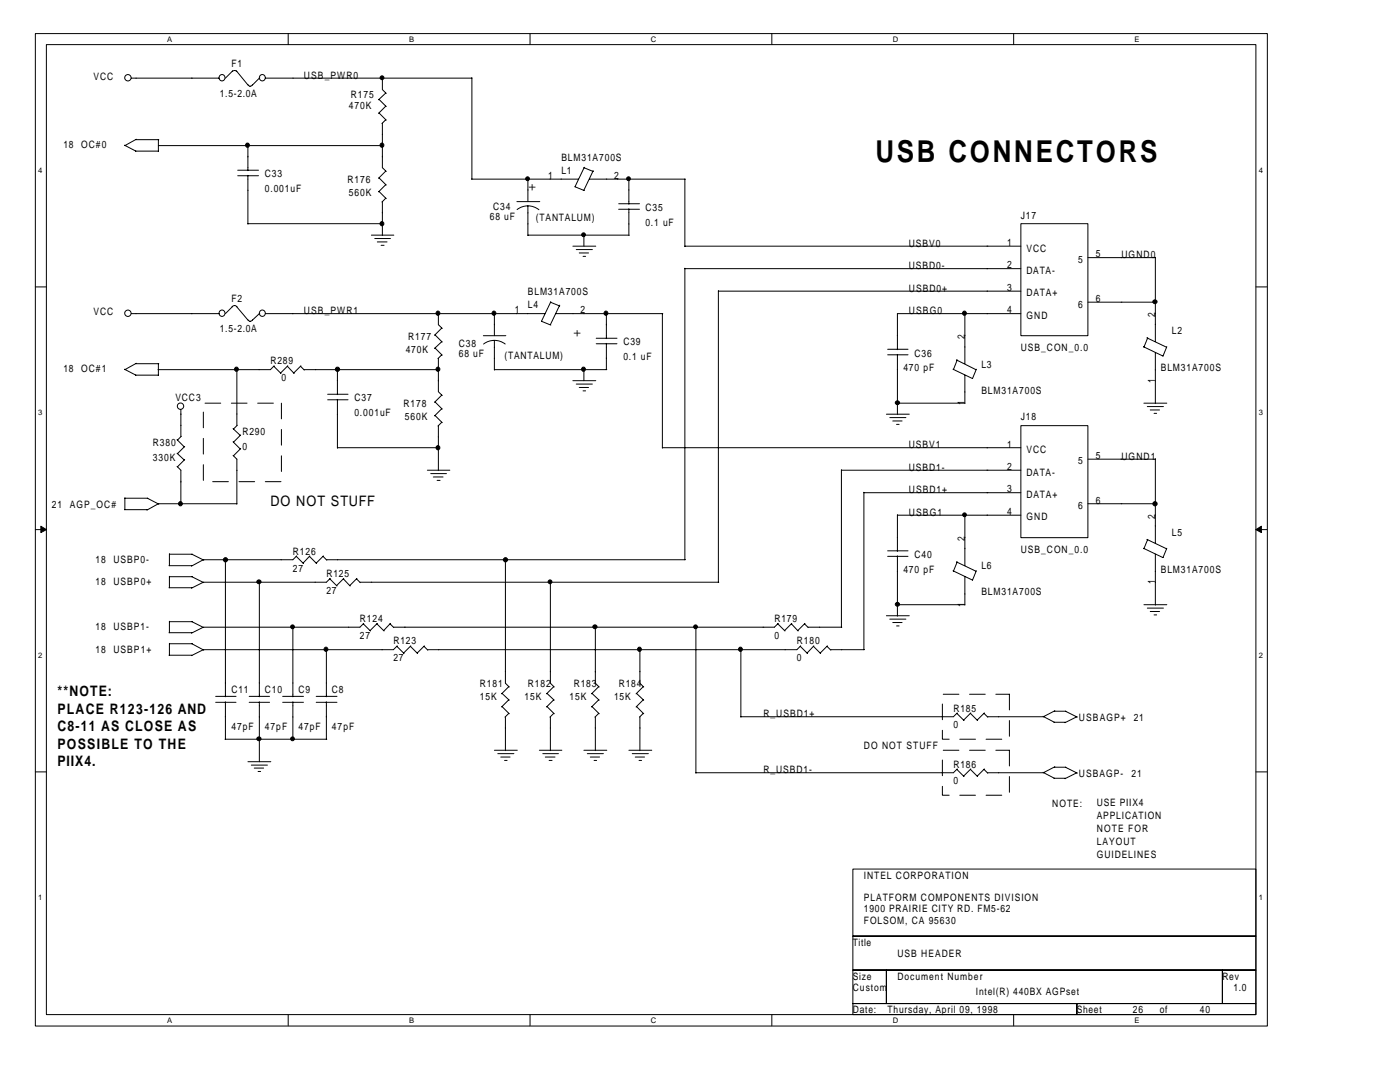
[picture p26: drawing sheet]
<svg xmlns="http://www.w3.org/2000/svg" width="279mm" height="216mm" viewBox="0 0 279 216" stroke-linecap="round" stroke-linejoin="round" font-family="sans-serif">
<defs><g id="words">
<text font-size="6" x="174.7" y="32.3">USB CONNECTORS</text>
<g font-size="2.9">
<text x="105.4" y="38.1">+</text>
<text x="114.3" y="67.2">+</text>
<text x="54" y="101">DO NOT STUFF</text>
<text x="11.5" y="139">**NOTE:</text>
<text x="11.5" y="142.4">PLACE R123-126 AND</text>
<text x="11.5" y="145.9">C8-11 AS CLOSE AS</text>
<text x="11.5" y="149.4">POSSIBLE TO THE</text>
<text x="11.5" y="152.8">PIIX4.</text>
</g>
<g font-size="2">
<text x="18.7" y="16">VCC</text>
<text x="46.2" y="13.3">F1</text>
<text x="60.6" y="15.7">USB_PWR0</text>
<text x="43.9" y="19.3">1.5-2.0A</text>
<text x="69.6" y="21.7">470K</text>
<text x="70" y="19.5">R175</text>
<text x="12.6" y="29.6">18</text>
<text x="16.2" y="29.6">OC#0</text>
<text x="52.9" y="35.4">C33</text>
<text x="109.4" y="35.6">1</text>
<text x="112" y="34.7">L1</text>
<text x="112" y="32.1">BLM31A700S</text>
<text x="122.5" y="35.6">2</text>
<text x="52.9" y="38.3">0.001uF</text>
<text x="69.4" y="36.6">R176</text>
<text x="69.6" y="39.2">560K</text>
<text x="98.4" y="41.9">C34</text>
<text x="97.7" y="43.9">68 uF</text>
<text x="107" y="44.1">(TANTALUM)</text>
<text x="128.8" y="42.1">C35</text>
<text x="128.8" y="45">0.1 uF</text>
<text x="203.7" y="43.7">J17</text>
<text x="181.4" y="53.7">USBD0-</text>
<text x="181.4" y="49.3">USBV0</text>
<text x="201" y="49.1">1</text>
<text x="201" y="53.5">2</text>
<text x="204.8" y="50.2">VCC</text>
<text x="215.2" y="52.4">5</text>
<text x="218.7" y="51.3">5</text>
<text x="223.8" y="51.5">UGND0</text>
<text x="105.4" y="58.9">BLM31A700S</text>
<text x="181.4" y="58.2">USBD0+</text>
<text x="201" y="58">3</text>
<text x="204.8" y="59.1">DATA+</text>
<text x="204.8" y="54.6">DATA-</text>
<text x="18.7" y="62.9">VCC</text>
<text x="46.2" y="60.2">F2</text>
<text x="60.6" y="62.6">USB_PWR1</text>
<text x="102.7" y="62.5">1</text>
<text x="105.4" y="61.5">L4</text>
<text x="115.9" y="62.5">2</text>
<text x="181.4" y="62.6">USBG0</text>
<text x="201" y="62.5">4</text>
<text x="204.8" y="63.6">GND</text>
<text x="215.2" y="61.4">6</text>
<text x="218.7" y="60.3">6</text>
<text x="230.5" y="63.3" transform="rotate(-90 230.5 63.3)">2</text>
<text x="43.9" y="66.3">1.5-2.0A</text>
<text x="81" y="70.5">470K</text>
<text x="81.5" y="67.8">R177</text>
<text x="91.6" y="69.2">C38</text>
<text x="91.6" y="71.2">68 uF</text>
<text x="100.7" y="71.6">(TANTALUM)</text>
<text x="124.4" y="68.9">C39</text>
<text x="124.4" y="71.9">0.1 uF</text>
<text x="182.5" y="71.2">C36</text>
<text x="192.5" y="67.7" transform="rotate(-90 192.5 67.7)">2</text>
<text x="203.7" y="70.1">USB_CON_0.0</text>
<text x="233.9" y="66.7">L2</text>
<text x="12.6" y="74.3">18</text>
<text x="16.2" y="74.3">OC#1</text>
<text x="54" y="72.7">R289</text>
<text x="56.2" y="76.1">0</text>
<text x="180.3" y="74.1">470 pF</text>
<text x="195.9" y="73.4">L3</text>
<text x="230.5" y="76.4" transform="rotate(-90 230.5 76.4)">1</text>
<text x="231.7" y="74.1">BLM31A700S</text>
<text x="35" y="80.1">VCC3</text>
<text x="70.7" y="80.1">C37</text>
<text x="70.7" y="83">0.001uF</text>
<text x="80.5" y="81.3">R178</text>
<text x="80.8" y="83.9">560K</text>
<text x="192.5" y="80.9" transform="rotate(-90 192.5 80.9)">1</text>
<text x="195.9" y="78.6">BLM31A700S</text>
<text x="203.7" y="83.9">J18</text>
<text x="30.5" y="89.1">R380</text>
<text x="48.4" y="86.9">R290</text>
<text x="48.4" y="89.7">0</text>
<text x="181.4" y="89.5">USBV1</text>
<text x="201" y="89.3">1</text>
<text x="30.5" y="91.9">330K</text>
<text x="181.4" y="94">USBD1-</text>
<text x="201" y="93.8">2</text>
<text x="204.8" y="90.4">VCC</text>
<text x="204.8" y="94.9">DATA-</text>
<text x="215.2" y="92.6">5</text>
<text x="218.7" y="91.5">5</text>
<text x="223.8" y="91.8">UGND1</text>
<text x="10.4" y="101.3">21</text>
<text x="13.9" y="101.3">AGP_OC#</text>
<text x="181.4" y="98.5">USBD1+</text>
<text x="201" y="98.2">3</text>
<text x="204.8" y="99.3">DATA+</text>
<text x="215.2" y="101.6">6</text>
<text x="218.7" y="100.5">6</text>
<text x="181.4" y="102.9">USBG1</text>
<text x="192.5" y="108" transform="rotate(-90 192.5 108)">2</text>
<text x="201" y="102.7">4</text>
<text x="204.8" y="103.8">GND</text>
<text x="230.5" y="103.5" transform="rotate(-90 230.5 103.5)">2</text>
<text x="233.9" y="106.9">L5</text>
<text x="19.1" y="112.3">18</text>
<text x="22.6" y="112.3">USBP0-</text>
<text x="58.4" y="110.7">R126</text>
<text x="182.5" y="111.4">C40</text>
<text x="195.9" y="113.6">L6</text>
<text x="203.7" y="110.3">USB_CON_0.0</text>
<text x="19.1" y="116.7">18</text>
<text x="22.6" y="116.7">USBP0+</text>
<text x="58.4" y="114.1">27</text>
<text x="65.1" y="115.2">R125</text>
<text x="65.1" y="118.5">27</text>
<text x="180.3" y="114.3">470 pF</text>
<text x="195.9" y="118.8">BLM31A700S</text>
<text x="230.5" y="116.6" transform="rotate(-90 230.5 116.6)">1</text>
<text x="231.7" y="114.3">BLM31A700S</text>
<text x="19.1" y="125.7">18</text>
<text x="22.6" y="125.7">USBP1-</text>
<text x="71.8" y="124.1">R124</text>
<text x="154.5" y="124.1">R179</text>
<text x="192.5" y="121.1" transform="rotate(-90 192.5 121.1)">1</text>
<text x="19.1" y="130.2">18</text>
<text x="22.6" y="130.2">USBP1+</text>
<text x="71.8" y="127.5">27</text>
<text x="78.5" y="128.6">R123</text>
<text x="78.5" y="132">27</text>
<text x="154.5" y="127.5">0</text>
<text x="159" y="128.6">R180</text>
<text x="159" y="132">0</text>
<text x="95.8" y="137.1">R181</text>
<text x="105.4" y="137.1">R182</text>
<text x="114.5" y="137.1">R183</text>
<text x="123.5" y="137.1">R184</text>
<text x="46.2" y="138.2">C11</text>
<text x="52.9" y="138.2">C10</text>
<text x="59.5" y="138.2">C9</text>
<text x="66.2" y="138.2">C8</text>
<text x="95.8" y="139.8">15K</text>
<text x="104.7" y="139.8">15K</text>
<text x="113.7" y="139.8">15K</text>
<text x="122.5" y="139.8">15K</text>
<text x="152.3" y="143.2">R_USBD1+</text>
<text x="190.3" y="142.1">R185</text>
<text x="215.3" y="143.8">USBAGP+</text>
<text x="226.3" y="143.8">21</text>
<text x="46.2" y="145.6">47pF</text>
<text x="52.9" y="145.6">47pF</text>
<text x="59.5" y="145.6">47pF</text>
<text x="66.2" y="145.6">47pF</text>
<text x="172.4" y="149.4">DO NOT STUFF</text>
<text x="190.3" y="145.4">0</text>
<text x="152.3" y="154.3">R_USBD1-</text>
<text x="190.3" y="153.2">R186</text>
<text x="215.3" y="155">USBAGP-</text>
<text x="225.8" y="155">21</text>
<text x="190.3" y="156.5">0</text>
<text x="210" y="161">NOTE:</text>
<text x="218.9" y="160.8">USE PIIX4</text>
<text x="218.9" y="163.4">APPLICATION</text>
<text x="218.9" y="166">NOTE FOR</text>
<text x="218.9" y="168.6">LAYOUT</text>
<text x="218.9" y="171.3">GUIDELINES</text>
<text x="172.4" y="175.3">INTEL CORPORATION</text>
<text x="172.4" y="179.8">PLATFORM COMPONENTS DIVISION</text>
<text x="172.4" y="182">1900 PRAIRIE CITY RD. FM5-62</text>
<text x="172.4" y="184.3">FOLSOM, CA 95630</text>
<text x="170.2" y="188.7">Title</text>
<text x="179.1" y="191">USB HEADER</text>
<text x="170.2" y="195.5">Size</text>
<text x="170.2" y="197.7">Custom</text>
<text x="179.1" y="195.5">Document Number</text>
<text x="243.9" y="195.5">Rev</text>
<text x="246.2" y="197.7">1.0</text>
<text x="170.2" y="202.2">Date:</text>
<text x="177.2" y="202.2">Thursday, April 09, 1998</text>
<text x="194.8" y="198.6">Intel(R) 440BX AGPset</text>
<text x="214.9" y="202.2">Sheet</text>
<text x="226.1" y="202.2">26</text>
<text x="231.5" y="202.2">of</text>
<text x="239.5" y="202.2">40</text>
</g>
<g font-size="1.5">
<text x="33.4" y="8.4">A</text>
<text x="81.6" y="8.4">B</text>
<text x="129.9" y="8.4">C</text>
<text x="178.2" y="8.4">D</text>
<text x="226.4" y="8.4">E</text>
<text x="7.6" y="34.5">4</text>
<text x="251.2" y="34.5">4</text>
<text x="7.6" y="82.8">3</text>
<text x="251.2" y="82.8">3</text>
<text x="7.6" y="131.2">2</text>
<text x="251.2" y="131.2">2</text>
<text x="7.6" y="179.6">1</text>
<text x="251.2" y="179.6">1</text>
<text x="33.4" y="204.1">A</text>
<text x="81.6" y="204.1">B</text>
<text x="129.9" y="204.1">C</text>
<text x="178.2" y="204.1">D</text>
<text x="226.4" y="204.1">E</text>
</g>
</g></defs>
<path d="M7.1 6.7h245.8v198h-245.8zM9.3 8.9h241.3v193.6h-241.3z" fill="none" stroke="#000" stroke-width=".2"/>
<g fill="#fff">
<path d="M33.4 7h.9v1.7h-.9z"/>
<path d="M33.4 202.7h.9v1.8h-.9z"/>
</g>
<path d="M57.5 6.7v2.2M57.5 202.5v2.2" fill="none" stroke="#000" stroke-width=".2"/>
<g fill="#fff">
<path d="M81.6 7h1.1v1.7h-1.1z"/>
<path d="M81.6 202.7h1.1v1.8h-1.1z"/>
</g>
<path d="M105.8 6.7v2.2M105.8 202.5v2.2" fill="none" stroke="#000" stroke-width=".2"/>
<g fill="#fff">
<path d="M129.9 7h1.1v1.7h-1.1z"/>
<path d="M129.9 202.7h1.1v1.8h-1.1z"/>
</g>
<path d="M154 6.7v2.2M154 202.5v2.2" fill="none" stroke="#000" stroke-width=".2"/>
<g fill="#fff">
<path d="M178.2 7h1.1v1.7h-1.1z"/>
<path d="M178.2 202.7h1.1v1.8h-1.1z"/>
</g>
<path d="M202.3 6.7v2.2M202.3 202.5v2.2" fill="none" stroke="#000" stroke-width=".2"/>
<g fill="#fff">
<path d="M226.4 7h1v1.7h-1z"/>
<path d="M226.4 202.7h1v1.8h-1z"/>
<path d="M7.6 33h.9v1.8h-.9z"/>
<path d="M251.2 33h.9v1.8h-.9z"/>
<path d="M7.6 81.4h.9v1.8h-.9z"/>
<path d="M251.2 81.4h.9v1.8h-.9z"/>
</g>
<path d="M7.1 57.2h2.2M250.6 57.2h2.2" fill="none" stroke="#000" stroke-width=".2"/>
<g fill="#fff">
<path d="M7.6 129.8h.9v1.8h-.9z"/>
<path d="M251.2 129.8h.9v1.8h-.9z"/>
</g>
<path d="M7.1 105.7h2.2M250.6 105.7h2.2" fill="none" stroke="#000" stroke-width=".2"/>
<g fill="#000" stroke="#000" stroke-width=".2">
<path d="M8.2 105l1.1 .7-1.1 .6z" fill-rule="evenodd"/>
<path d="M250.6 105.7l1.1-.7v1.3z" fill-rule="evenodd"/>
</g>
<g fill="#fff">
<path d="M7.6 178.2h.9v1.7h-.9z"/>
<path d="M251.2 178.2h.9v1.7h-.9z"/>
</g>
<g fill="none" stroke="#000" stroke-width=".2">
<path d="M26.3 15.6h17.4M46.4 14.3a.61 .61 0 0 1 .9 0M46.4 14.2l-1.4 1.4M47.2 14.2l2.3 2.7M49.5 16.9a.47 .47 0 0 0 .4 .3 .47 .47 0 0 0 .5-.3M51.8 15.5l-1.4 1.4M53 15.6h41.2M75.6 19.8l1.5 1.5M76.3 15.5v2.4l.8 .7M77 18.6l-1.4 1.3M94.2 15.5v20.2M24.8 29l2.3 1.2"/>
<path d="M27 30.2h4.6M27.1 27.9h4.6M27.2 27.8l-2.3 1.3M31.6 27.9v2.3M31.6 29.1h44.8M47.4 35.1h4.2M47.4 34h4.2M49.5 29.1v5M49.5 35v9.7M75.6 35.5l1.5 1.4M75.6 38.2l1.5 1.4M75.6 22.5l1.5 1.5"/>
<path d="M76.3 24.6v8.9l.8 .7M77 34.1l-1.4 1.5M77 36.8l-1.4 1.5M77 39.6l-.8 .7M77 21.2l-1.4 1.4M77 23.9l-.8 .8M94.1 35.7h21.3M105.4 35.7v4.5M116.5 33.5l1.9 .7M116.6 33.4l-1.8 3.9 1.8 .7M117.6 35.7h19.2M118.4 34.1l-1.9 3.8"/>
<path d="M125.5 35.7v5M136.7 35.7v13.5M49.5 44.6h26.9M74.1 46.9h4.5M74.8 47.6h3.1M75.3 48.3h1.9M76.1 49h.6M76.3 40.2v6.8M103.2 40.2h4.5M103.2 41.8a3.5 3.5 0 0 1 4.4 .1M105.4 46.9h20.2M105.4 41.1v5.9"/>
<path d="M114.3 49.1h4.6M115 49.8h3.2M115.6 50.5h1.9M116.4 51.2h.5M116.5 46.8v2.3M123.5 41.8h4.1M123.5 40.7h4.1M125.5 41.7v5.3M136.7 49.1h67M136.7 53.6h67M136.7 53.5v58.2M143.4 58.1h60.3"/>
<path d="M143.4 58v58.2M203.7 44.6h13.4v22.4h-13.4zM217.1 51.4h13.5M230.6 51.3v16.9M24.8 73.7l2.3 1.2M26.3 62.6h17.4M27 74.9h4.6M27.1 72.6h4.6M27.2 72.5l-2.3 1.3M31.6 72.6v2.3M46.3 61.2a.61 .61 0 0 1 1 0M46.4 61.1l-1.4 1.5"/>
<path d="M47.2 61.1l2.3 2.7a.48 .48 0 0 0 .4 .3 .48 .48 0 0 0 .5-.3l1.4-1.3M47.3 73.7v11.2M53 62.6h55.7M54.6 73.1l1.5 1.4M54.7 73l-.7 .8h-22.5M57.3 73.1l1.4 1.4M57.4 73l-1.4 1.4M60 73.1l.7 .7M60.1 73l-1.5 1.4M60.6 73.8h27M65.4 79.8h4.1M65.4 78.7h4.1"/>
<path d="M67.3 73.8v5M67.3 79.7v9.7M86.8 66.8l1.5 1.5M86.8 69.4l1.5 1.5M87.5 62.5v2.3l.8 .7M87.5 71.5v6.7l.8 .7M88.2 65.5l-1.5 1.4M88.2 68.2l-1.5 1.3M88.2 70.8l-.8 .8M88.2 78.8l-1.5 1.5M96.5 67h4.5M96.5 68.6a3.6 3.6 0 0 1 4.3 0"/>
<path d="M98.7 62.5v4.5M98.7 67.9v5.9M98.7 73.8h22.4M109.8 60.3l1.9 .8M109.9 60.2l-1.8 3.9 1.8 .8M110.9 62.6h21.4M111.7 60.9l-1.9 3.9M114.3 76h4.6M115 76.6h3.2M115.6 77.3h1.9M116.4 78h.5M116.5 73.7v2.3"/>
<path d="M119 68.6h4.1M119 67.5h4.1M121 62.6v5M121 68.5v5.3M132.2 62.6v26.8M177.2 70.8h4M177.2 69.7h4M179.1 70.7v12M190.2 73.7l3.9 1.8 .7-1.8M190.9 71.8l3.9 2M191 71.8l-.7 2M192.6 62.5v10.1"/>
<path d="M192.6 74.9v5.6M203.7 62.6h-24.6v7.2M217.1 60.3h13.6M228.2 69.2l3.9 1.8 .8-1.8M228.9 67.4l3.9 1.9M229.1 67.4l-.8 1.9M230.6 70.4v10.1M24.9 99.4h4.6M24.9 99.3v2.4M29.4 99.4l2.3 1.2M35.3 93.1l.8 .7v6.7M35.3 90.4l1.5 1.4"/>
<path d="M35.3 87.7l1.5 1.5M36.1 81.8v5.3M36.2 87.1l-.8 .7M36.9 91.7l-1.5 1.4M36.9 89.1l-1.5 1.4M46.5 90.9l.8 .7v9M46.5 88.2l1.4 1.4M46.5 85.5l1.4 1.4M47.4 84.9l-.8 .7M48 89.5l-1.4 1.4M48 86.8l-1.4 1.4M67.3 89.3h20.3"/>
<path d="M85.3 93.8h4.5M86 94.5h3.1M86.5 95.2h1.9M86.8 80.2l1.5 1.4M86.8 82.9l1.5 1.4M87.2 95.9h.6M87.5 84.9v9M88.2 81.5l-1.5 1.5M88.2 84.3l-.8 .7M132.2 89.3h71.5M167.9 93.8h35.8M167.9 93.7v31.5"/>
<path d="M172.4 98.3h31.3M172.4 98.2v31.4M176.9 82.6h4.6M177.6 83.3h3.2M178.2 84h1.8M178.9 84.7h.5M179 80.4h13.6M203.7 84.9h13.4v22.4h-13.4zM217.1 91.6h13.5M228.3 80.4h4.6M229 81.1h3.2M229.6 81.8h1.8"/>
<path d="M230.3 82.5h.5M230.6 91.5v16.9M24.8 101.7h4.6M31.5 100.5h15.8M31.6 100.5l-2.3 1.3M33.7 112.9h4.6M33.7 117.3h4.6M33.8 110.6h4.6M33.8 110.5v2.4M33.8 115v2.3M33.8 115.1h4.6M38.3 110.6l2.4 1.2"/>
<path d="M38.3 115.1l2.4 1.2M40.6 111.7l-2.4 1.3M40.6 116.2l-2.4 1.2M45 111.6v27.4M51.8 116.1v22.9M59.1 111l1.5 1.5M59.2 110.9l-.8 .8h-17.9M61.8 111l1.4 1.5M61.8 110.9l-1.3 1.5M64.5 111l.7 .8M64.5 110.9l-1.4 1.5M65.1 111.7h71.7"/>
<path d="M65.8 115.5l1.5 1.4M65.9 115.4l-.8 .8h-24.6M68.5 115.5l1.4 1.4M68.6 115.4l-1.4 1.5M71.1 115.5l.8 .8M71.2 115.4l-1.4 1.5M71.8 116.2h71.7M100.9 111.6v24.7l.7 .8M109.8 116.1v20.2l.8 .8M177.2 111h4M177.2 109.9h4M179.1 102.8h24.6"/>
<path d="M179.1 102.7v7.3M179.1 110.9v12.1M190.2 113.9l3.9 1.9 .7-1.9M190.9 112.1l3.9 1.9M191 112.1l-.7 1.9M192.6 102.7v10.2M192.6 115.1v5.6M217.1 100.5h13.6M228.2 109.4l3.9 1.9 .8-1.9M228.9 107.6l3.9 1.9M229.1 107.6l-.8 1.9M230.6 110.6v10.1"/>
<path d="M33.7 126.3h4.6M33.7 130.7h4.6M33.8 124v2.3M33.8 128.4v2.3M33.8 124.1h4.6M33.8 128.5h4.6M38.3 124.1l2.4 1.1M38.3 128.5l2.4 1.2M40.6 129.6l-2.4 1.2M43 139h4.1M49.7 139h4.1M56.4 139h4.2"/>
<path d="M58.4 125.1v13.9M63.1 139h4.2M65.1 129.6v9.4M72.5 124.5l1.4 1.4M72.6 124.4l-.8 .8h-31.2l-2.4 1.1M75.2 124.5l1.5 1.4M75.3 124.4l-1.4 1.4M77.8 124.5l.8 .7M77.9 124.4l-1.3 1.4M79.2 129l1.4 1.4M79.3 128.9l-.8 .7h-38M81.9 129l1.4 1.4"/>
<path d="M82 128.9l-1.5 1.4M84.6 129l.8 .7M84.7 128.9l-1.4 1.4M100.2 138.4l1.4 1.3M101.5 137l-1.4 1.4M101.5 139.6l-1.4 1.5M109.2 138.4l1.4 1.3M110.5 137l-1.4 1.4M110.5 139.6l-1.4 1.5M118.1 138.4l1.5 1.3M118.8 125.2v11.1l.8 .8M119.5 137l-1.4 1.4"/>
<path d="M119.5 139.6l-1.4 1.5M127 138.4l1.5 1.3M127.7 129.6v6.7l.8 .8M128.4 137l-1.5 1.4M128.4 139.6l-1.5 1.5M138.9 125.2v29.1M147.9 129.6v13.5M155.2 124.5l1.5 1.4M155.3 124.4l-.8 .8h-76M157.9 124.5l1.4 1.4M158 124.4l-1.4 1.4M159.7 129l1.4 1.4"/>
<path d="M159.8 128.9l-.8 .7h-73.7M160.6 124.5l.7 .7M160.6 124.4l-1.4 1.4M161.2 125.2h6.8M162.3 129l1.5 1.4M162.4 128.9l-1.3 1.4M165 129l.8 .7M165.1 128.9l-1.4 1.4M165.7 129.6h6.8M176.9 122.9h4.6M177.6 123.5h3.2M178.2 124.2h1.8"/>
<path d="M178.9 124.9h.5M179 120.7h13.6M228.3 120.7h4.6M229 121.3h3.2M229.6 122h1.8M230.3 122.7h.5M7.1 154h2.2M43 140.1h4.1M44.9 147.5h20.3M45 140.1v7.4M49.5 152h4.5M49.7 140.1h4.1"/>
<path d="M50.2 152.7h3.2M50.7 153.3h1.9M51.5 153.9h.5M51.8 140.1v11.9M56.4 140.1h4.2M58.4 140.1v7.5M63.1 140.1h4.2M65.1 140.1v7.4M98.7 149.7h4.5M99.3 150.4h3.3M99.9 151.1h1.9M100.2 141l1.4 1.4"/>
<path d="M100.7 151.7h.5M100.9 143v6.8M101.5 142.3l-.7 .8M107.6 149.7h4.5M108.3 150.4h3.1M108.8 151.1h2M109.2 141l1.4 1.4M109.6 151.7h.6M109.8 143v6.8M110.5 142.3l-.7 .8M116.5 149.7h4.6M117.2 150.4h3.2"/>
<path d="M117.8 151.1h1.9M118.1 141l1.5 1.4M118.6 151.7h.5M118.8 143v6.8M119.5 142.3l-.8 .8M125.5 149.7h4.6M126.2 150.4h3.2M126.8 151.1h1.8M127 141l1.5 1.4M127.5 151.7h.5M127.7 143v6.8M128.4 142.3l-.8 .8"/>
<path d="M191 153.5l1.4 1.5M191 142.3l1.4 1.5M191 153.4l-.7 .8h-51.4M191 142.3l-.7 .7h-42.4M193.7 153.5l1.4 1.5M193.7 142.3l1.4 1.5M193.7 153.4l-1.4 1.5M193.7 142.3l-1.4 1.4M196.4 153.5l.7 .8M196.4 142.3l.7 .8M196.5 153.4l-1.5 1.5M196.5 142.3l-1.5 1.4"/>
<path d="M197 154.2h11.3M197 143h11.3M208.1 142.9l2.3 1.2M208.1 154.1l2.3 1.2M210.3 144.1h2.3M210.3 155.3h2.3M210.4 141.9h2.3M210.4 153.1h2.3M210.5 141.8l-2.3 1.2M210.5 153l-2.3 1.2M212.6 141.9l2.4 1.2M212.6 153.1l2.4 1.2"/>
<path d="M214.9 143l-2.4 1.2M214.9 154.2l-2.4 1.2M250.6 154h2.2M170.2 173.4h80.4v13.4h-80.4zM170.2 186.8h80.4v6.8h-80.4zM170.2 193.6h6.7v6.7h-6.7zM176.9 193.6h67.1v6.7h-67.1zM244 193.6h6.6v6.7h-6.6zM170.2 200.3h44.7v2.2h-44.7zM214.9 200.3h35.7v2.2h-35.7z"/>
<circle cx="25.5" cy="15.5" r=".64"/>
<circle cx="44.3" cy="15.5" r=".61"/>
<circle cx="52.3" cy="15.5" r=".61"/>
<circle cx="25.5" cy="62.5" r=".64"/>
<circle cx="44.3" cy="62.5" r=".61"/>
<circle cx="52.3" cy="62.5" r=".61"/>
<circle cx="36" cy="81" r=".64"/>
</g>
<path d="M40.6 80.4h15.6v15.7h-15.6zM188.1 138.5h13.4v9h-13.4zM188.1 149.7h13.4v9h-13.4z" fill="none" stroke="#000" stroke-width=".2" stroke-dasharray="3.1 2.1"/>
<g fill="#000" stroke="#000" stroke-width=".2">
<circle cx="76.2" cy="15.5" r=".38"/>
<circle cx="49.4" cy="29" r=".4"/>
<circle cx="76.2" cy="29" r=".4"/>
<circle cx="105.3" cy="35.7" r=".38"/>
<circle cx="125.4" cy="35.7" r=".38"/>
<circle cx="76.2" cy="44.6" r=".4"/>
<circle cx="116.5" cy="46.8" r=".38"/>
<circle cx="47.2" cy="73.7" r=".4"/>
<circle cx="67.4" cy="73.7" r=".42"/>
<circle cx="87.4" cy="73.7" r=".4"/>
<circle cx="87.4" cy="62.5" r=".4"/>
<circle cx="98.6" cy="62.5" r=".4"/>
<circle cx="116.4" cy="73.7" r=".4"/>
<circle cx="120.9" cy="62.5" r=".4"/>
<circle cx="192.5" cy="62.5" r=".4"/>
<circle cx="230.5" cy="60.2" r=".4"/>
<circle cx="87.4" cy="89.3" r=".4"/>
<circle cx="179.1" cy="80.4" r=".4"/>
<circle cx="36" cy="100.5" r=".4"/>
<circle cx="45" cy="111.7" r=".42"/>
<circle cx="51.7" cy="116.1" r=".4"/>
<circle cx="100.9" cy="111.7" r=".42"/>
<circle cx="109.8" cy="116.1" r=".38"/>
<circle cx="192.5" cy="102.7" r=".38"/>
<circle cx="230.5" cy="100.5" r=".42"/>
<circle cx="58.4" cy="125.1" r=".38"/>
<circle cx="65" cy="129.6" r=".4"/>
<circle cx="118.8" cy="125.1" r=".4"/>
<circle cx="127.6" cy="129.6" r=".4"/>
<circle cx="138.8" cy="125.1" r=".38"/>
<circle cx="147.7" cy="129.6" r=".4"/>
<circle cx="179.1" cy="120.6" r=".4"/>
<circle cx="51.7" cy="147.4" r=".4"/>
<circle cx="58.4" cy="147.4" r=".38"/>
</g>
<use href="#words"/>
</svg>
